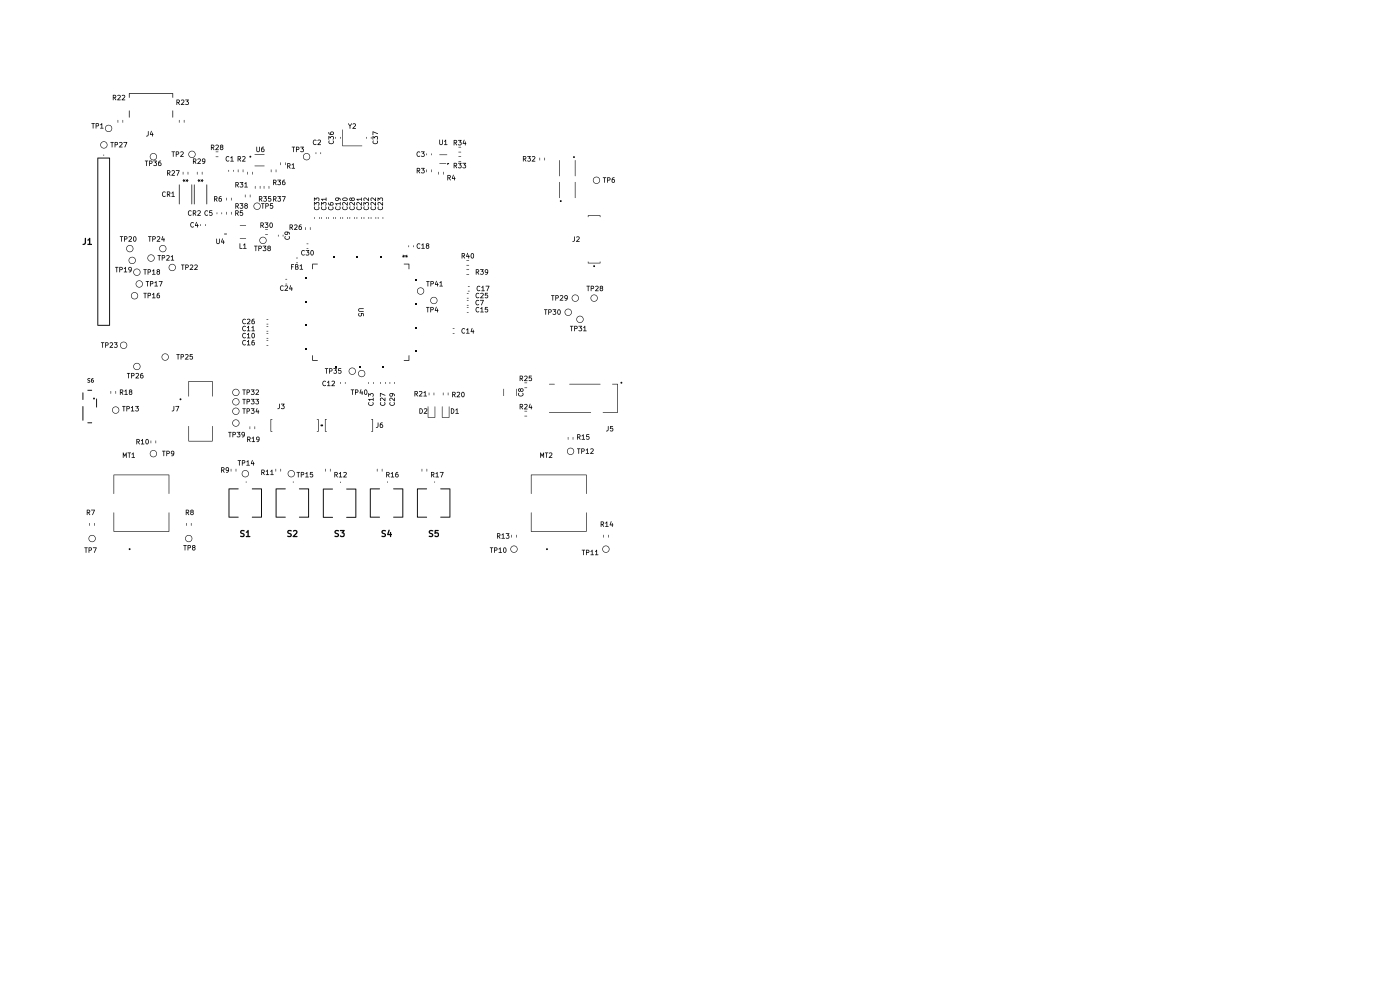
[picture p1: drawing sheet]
<svg xmlns="http://www.w3.org/2000/svg" width="297mm" height="210mm" viewBox="0 0 297 210" stroke-linecap="round" stroke-linejoin="round" font-family="sans-serif">
<g fill="#000">
<path d="M27.4 19.8h9.3v.9h-.1v-.8h-9.1l-.1 .8zM19.4 26.1l.7 .1-.3 .1v1l-.1-1h-.3zM20.3 26.1h.5l.2 .3-.1 .3-.5 .1v.5l-.1-.7h.4l.2-.2-.5-.1v.3h-.1zM21.6 26.1l.1 .1v.9h.2v.2l-.7-.1 .3-.1v-.7l-.3 .1zM21.6 30.2a.76 .76 0 0 1 1.1 .2 .76 .76 0 0 1-.5 1.1 .76 .76 0 0 1-.9-.8h.1a.64 .64 0 0 0 .9 .6 .64 .64 0 0 0 .2-1 .64 .64 0 0 0-1.1 .3l-.1 .1zM22.6 26.7a.76 .76 0 0 1 1.1 .2 .76 .76 0 0 1-.5 1.1 .76 .76 0 0 1-.9-.8h.1a.64 .64 0 0 0 .9 .6 .64 .64 0 0 0 .2-1 .64 .64 0 0 0-1.1 .3l-.1 .1zM20.7 33.5h2.6l-.1 35.6-2.6-.1 2.5-.1v-35.3h-2.3v35.3h-.2zM23.4 30.1l.7 .1-.2 .1-.1 1-.1-1h-.3zM24 20.1l.6 .2 .1 .2-.3 .3 .2 .5-.4-.5h-.1v.4h-.2v-.6l.6-.1-.1-.2h-.3v.3h-.2zM24.3 30.1h.5l.2 .3-.1 .3-.4 .1-.1 .5-.1-.7h.5l.1-.2-.4-.1v.3h-.2zM25 25.5h.1l-.1 .5zM24.9 20.2l.4-.1 .3 .1v.5l-.5 .4h.5v.2l-.7-.1 .6-.7-.2-.2-.3 .1z"/>
<path d="M25.3 30.2l.4-.1 .2 .1v.5l-.4 .4h.4l.1 .2-.8-.1 .6-.7-.1-.2-.4 .1zM26 25.5h.1v.5zM25.9 20.2l.4-.1 .2 .1v.5l-.4 .4h.4v.2l-.7-.1 .6-.7-.1-.2-.4 .1zM26.2 30.1l.8 .1-.5 1.1-.1-.1 .4-.9h-.6zM27.4 23.4l.1 .1-.1 1.4zM30.8 34.1h.7l-.3 .1-.1 1-.1-1h-.2zM31.4 27.8l.1 .1v.7l-.1 .3-.3 .1-.1-.2 .4-.2zM31.7 34.1h.4l.3 .2-.2 .4h-.4l-.1 .5-.1-.6h.5l.1-.2-.4-.2v.4h-.2zM32.1 27.8h.1l-.2 .7h.3l.1-.4 .2 .4-.2 .5-.1-.4h-.5zM32.1 32.7a.76 .76 0 0 1 1.1 .2 .76 .76 0 0 1-.5 1.1 .76 .76 0 0 1-.9-.8h.1a.64 .64 0 0 0 .9 .6 .64 .64 0 0 0 .2-1 .64 .64 0 0 0-1.1 .3l-.1 .1zM32.6 34.1h.7l-.2 .3 .2 .3-.1 .5-.7-.1 .7-.2-.1-.2-.3-.2 .3-.3h-.5zM33.7 34.1h.5l-.5 .4 .3-.1 .3 .3v.3l-.3 .2h-.3l-.2-.2v-.3h.2l.1 .4 .3-.2-.1-.3-.5 .1z"/>
<path d="M35.5 36.1l.6 .2 .1 .2-.3 .3 .2 .5-.4-.5h-.1v.4h-.2v-.6l.6-.1-.1-.2h-.3v.3h-.2zM36.6 23.4l.1 .1v1.4zM36.5 36.2l.4-.1 .2 .2v.4l-.5 .4h.5v.2l-.7-.1 .6-.7-.2-.2-.4 .1zM36.4 32.1l.7 .1-.3 .1v1l-.1-1h-.3zM37.3 32.1h.5l.2 .3-.1 .3-.5 .1v.5l-.1-.7h.4l.2-.2-.5-.1v.3h-.1zM37.4 21.1l.7 .1 .1 .3-.3 .3 .2 .5-.4-.5h-.1v.4h-.2v-.6l.6-.1-.1-.2h-.3v.3h-.2zM37.3 36.1l.8 .1-.5 1.1-.1-.1 .4-.9h-.5zM38 39.1l.1 .1-.1 4.1zM38 25.5h.1l-.1 .5zM38.3 32.2l.4-.1 .2 .2v.4l-.4 .4h.4v.2l-.7-.1 .6-.7-.1-.2-.4 .1zM38.5 21.2l.4-.1 .2 .2v.4l-.5 .4h.5v.2l-.7-.1 .6-.7-.2-.2-.4 .1zM38.8 36.5h.1v.5z"/>
<path d="M38.9 38l.2 .2 .2-.1-.1 .2 .1 .2-.2-.1-.2 .2v-.2l-.2-.1 .2-.1zM39 25.5h.1v.5zM39.4 38.1l.2 .1 .2-.2v.2l.2 .1-.2 .1v.2l-.2-.2-.2 .1 .1-.2zM39.8 36.5h.1v.5zM39.3 21.1l.8 .1-.3 .3 .3 .3-.2 .4-.4 .1-.2-.2 .6-.1v-.3l-.3-.1 .2-.3h-.4zM40.7 39.1l.1 .1-.1 4.1zM40.2 32.2a.76 .76 0 0 1 1.2 .2 .76 .76 0 0 1-.5 1.1 .76 .76 0 0 1-.9-.8h.1a.64 .64 0 0 0 .9 .6 .64 .64 0 0 0 .2-1 .64 .64 0 0 0-1.1 .3l-.1 .1zM41.2 39.1l.1 .1-.1 4.1zM41 33.6l.6 .2 .1 .2-.3 .3 .2 .5-.4-.5h-.1v.4h-.2v-.6l.6-.1-.1-.2h-.3v.3h-.2zM41.8 36.5h.1v.5zM42.1 38l.2 .2 .2-.1-.1 .2 .1 .2-.2-.1-.2 .2v-.2l-.2-.1 .2-.1zM41.9 33.7l.4-.1 .3 .1v.5l-.5 .4h.5v.2l-.7-.1 .6-.7-.2-.2-.3 .1z"/>
<path d="M42.8 36.5h.1v.5zM42.6 38.1l.2 .1 .2-.2v.2l.2 .1-.2 .1v.2l-.2-.2-.2 .1 .1-.2zM42.9 33.7l.4-.1 .3 .3-.1 .6-.3 .3-.3-.1 .5-.3-.4-.1-.2-.4h.2l.1 .3h.3v-.3l-.1-.1-.5 .1zM43.8 39.1l.1 .1v4.1zM44.8 30.7l.6 .1 .1 .3-.3 .3 .2 .4-.4-.4h-.1v.4h-.1l-.1-.6 .6-.1v-.2l-.4-.1v.4h-.2zM45.8 30.8l.4-.1 .2 .1v.4l-.5 .5h.5v.1h-.7l.6-.8-.2-.2-.4 .1zM45.7 33.2l.6 .1zM45.7 32.2h.6zM46.8 30.8l.3-.1 .3 .2-.1 .3 .1 .4-.3 .2h-.3l-.1-.2v-.2h.1l.1 .3 .3-.1-.1-.3-.4 .1 .1-.2-.1-.2 .2 .1 .3-.1-.1-.2-.4 .2zM48 33.3l.4-.2 .2 .1-.1 .2a.36 .36 0 0 0-.5 .3 .36 .36 0 0 0 .5 .3l.1 .1-.2 .2-.4-.2-.1-.5zM48.5 36.1h.1v.3zM49.2 33.1l.1 .1v.9h.3l-.1 .2-.6-.1 .2-.1v-.7l-.2 .1z"/>
<path d="M49.5 36.1h.1v.3zM50 38.6l.6 .2 .1 .2-.3 .3 .2 .5-.4-.5h-.1v.4h-.2v-.6l.6-.1-.1-.2h-.3v.3h-.2zM50.5 36h.1l-.1 .5zM50.4 33.1l.7 .2v.2l-.2 .3 .2 .5-.4-.5h-.1v.4h-.2v-.6l.6-.1-.1-.2h-.3v.3h-.2zM50.9 38.6l.7 .1-.2 .3 .2 .3-.1 .4-.6-.1 .6-.1-.1-.3-.3-.1 .3-.3h-.5zM51.5 36h.1v.5zM51.4 33.2l.4-.1 .2 .1v.5l-.4 .4h.4l.1 .2-.8-.1 .6-.7-.1-.2-.4 .1zM52.1 38.6l.2 .1v.9h.2v.2l-.7-.1 .3-.1v-.7l-.3 .1zM52.5 36.5h.1l-.1 .5zM53.5 36.5h.1v.5zM54.1 39.5h.1v.5zM54.4 31.1l.1 .1v.8l.2 .1 .3-.1v-.8h.1v.8l-.2 .3h-.3l-.2-.3z"/>
<path d="M55.1 39.5h.1v.5zM55.6 31.2h.4l-.4 .3h.3l.2 .2v.3l-.2 .3-.4-.1-.1-.2v-.2h.1l.2 .3 .3-.1-.2-.3-.4 .1zM56 39.5h.1l-.1 .5zM54 35.1l2.1 .1-2 .1zM54 32.8h2.1zM57 39.5h.1v.5zM57.5 36h.1l-.1 .5zM57.9 38.1l.7 .1 .1 .3-.3 .3 .2 .5-.4-.5h-.1v.4h-.2v-.6l.6-.1-.1-.2h-.3v.3h-.2zM58.5 36h.1v.5zM58.9 38.1l.7 .1-.2 .3 .2 .3-.1 .4-.5 .1-.1-.2 .6-.1-.1-.3-.3-.1 .3-.3h-.5zM59.5 34.4v.6zM60.1 38.2h.4l-.5 .3h.3l.3 .2v.3l-.3 .3-.3-.1-.2-.2v-.2h.2l.1 .3 .3-.1-.1-.3-.5 .1z"/>
<path d="M60.5 34.4l.1 .6zM60.9 34.6l.7 .1v.3l-.2 .3 .2 .5-.4-.5h-.1v.4h-.2v-.6l.6-.1-.1-.2h-.3v.3h-.2zM62.2 34.6l.1 .1v.9h.3l-.1 .2-.6-.1 .2-.1v-.7l-.2 .1zM61.9 31.1l.7 .1-.3 .1v1l-.1-1zM62.8 31.1h.5l.2 .3-.1 .3-.5 .1v.5l-.1-.7h.4l.2-.2-.5-.1v.3h-.1zM63.7 31.1l.8 .1-.3 .3 .3 .3-.2 .4-.4 .1-.2-.2 .6-.1v-.3l-.3-.1 .2-.3h-.4zM64.5 32.8a.76 .76 0 0 1 1.2 0 .76 .76 0 0 1-.5 1.2 .76 .76 0 0 1-.9-.8h.1a.64 .64 0 0 0 .9 .6 .64 .64 0 0 0 .2-1 .64 .64 0 0 0-1.1 .3l-.1 .1zM66.5 29.8l.4-.2 .2 .1-.1 .2a.36 .36 0 0 0-.5 .3 .36 .36 0 0 0 .5 .3l.1 .1-.2 .2-.4-.2-.1-.5zM67 32.3h.1v.4zM67.4 29.7l.4-.1 .2 .1v.5l-.4 .4h.4l.1 .2-.8-.1 .6-.7-.1-.2-.4 .1zM68 32.3h.1v.4zM69.8 29.8l.1 .1a.36 .36 0 0 0 .4 .5 .36 .36 0 0 0 .3-.5v-.1l.2 .1v.5l-.6 .2-.5-.2z"/>
<path d="M69.7 28.9l.4 .2 .2-.2h.4l.1 .2v.4l-.2 .1v-.5l-.3-.1-.2 .3-.3-.2v.5h-.1zM69.7 28l.3 .4 .1-.2h.1l.1 .2 .2 .1 .1-.4-.5 .1 .1-.2 .4-.1 .2 .1v.4l-.2 .2h-.6l-.3-.3zM71.2 29.1h.1l-.1 .3zM72.2 29.1h.1v.3zM72.6 27.5h.1v3.4l4.1 .1h-4.2zM73.9 26.2l.4 .4 .2-.4h.2l-.4 .6v.5zM74.8 26.3l.5-.1 .2 .1v.4l-.5 .5h.5v.1h-.7l.6-.8-.2-.2-.3 .1zM77.7 29.1h.1l-.1 .3zM78.7 29.1h.1v.3zM79 27.9l1.2 .5-1-.3v.5l-.1 .1zM79.2 29.8l.1 .1a.36 .36 0 0 0 .3 .5 .36 .36 0 0 0 .4-.5v-.1l.1 .1v.5l-.6 .2-.4-.2zM79.1 28.9l.3 .2 .3-.2h.4l.1 .2-.1 .4-.2 .1 .1-.5-.3-.1-.2 .3-.3-.2v.5h-.1z"/>
<path d="M88.4 35.6l.7 .1v.3l-.2 .3 .2 .5-.4-.5h-.1v.4h-.2v-.6l.6-.1-.1-.2h-.3v.3h-.2zM88.5 32.3l.4-.2 .2 .1-.1 .2a.36 .36 0 0 0-.5 .3 .36 .36 0 0 0 .5 .3l.1 .1-.2 .2-.4-.2-.1-.5zM89.3 35.6l.8 .1-.2 .3 .2 .3-.1 .4-.5 .1-.2-.2 .1-.1 .4 .1 .1-.1v-.3l-.3-.1 .2-.3h-.4zM89.3 32.1l.8 .1-.2 .3 .2 .3-.1 .4-.5 .1-.2-.2 .1-.1 .4 .1 .1-.1v-.3l-.3-.1 .2-.3h-.4zM90.5 35.9v.6zM90.5 32.6h.1v.3zM91.5 32.6h.1v.3zM91.5 35.9l.1 .6zM93 36.5h.1l-.1 .5zM93.2 29.6l.2 .1v.8l.1 .1 .3-.1v-.8h.1v.8l-.2 .3h-.3l-.2-.3zM94 36.5h.1v.5zM94.5 29.6l.1 .1v.9h.3v.2l-.7-.1 .3-.1v-.7l-.3 .1z"/>
<path d="M93.2 34.6l1.5 .1h-1.4zM93.2 32.8l1.7 .1zM94.9 34.6h.4l-.4 .4zM94.9 37.1l.7 .2v.2l-.2 .3 .2 .5-.4-.5h-.1v.4h-.2v-.6l.6-.1-.1-.2h-.3v.3h-.2zM96.1 37.1l.2 .1-.2 .6h.2l.1-.4 .2 .4-.2 .5-.1-.4h-.4zM96.3 34.6l.6 .1 .1 .3-.3 .2 .2 .5-.4-.5h-.1v.5h-.1l-.1-.6 .6-.2v-.2h-.4v.4h-.2zM96.3 29.7l.6 .1 .1 .3-.3 .3 .2 .4-.4-.4h-.1v.4h-.1l-.1-.6 .6-.1v-.2l-.4-.1v.4h-.2zM97.3 34.2l.5 .1h-.5zM97.3 33.2h.5l-.5 .1zM97.3 32.2l.5 .1h-.5zM97.2 31.2h.6zM97.2 34.6h.7l-.2 .3 .2 .3-.1 .4h-.6l.6-.2-.1-.3-.3-.1 .3-.3h-.5z"/>
<path d="M97.2 29.7h.7l-.2 .4 .2 .2-.1 .5h-.4l-.2-.1 .6-.1-.1-.3-.3-.1 .3-.4h-.5zM98.4 29.7h.1l-.2 .7h.3l.1-.4 .2 .4-.2 .4-.1-.3h-.4zM98.1 34.6h.8l-.3 .3 .3 .3-.2 .4h-.6l.6-.2v-.3l-.3-.1 .2-.3h-.4zM111 33.1l.6 .2 .1 .2-.3 .3 .2 .5-.4-.5h-.1v.4h-.2v-.6l.6-.1-.1-.2h-.3v.3h-.2zM111.9 33.1l.7 .1-.2 .3 .2 .3-.1 .4-.5 .1-.1-.2v-.1l.4 .1 .2-.1-.1-.3-.3-.1 .3-.3h-.5zM112.9 33.2l.4-.1 .2 .1v.5l-.4 .4h.4v.2l-.7-.1 .6-.7-.1-.2-.4 .1zM114.5 33.5h.1l-.1 .5zM115.5 33.5h.1v.5zM118.7 38.6v3.4zM118.7 34v3.4zM122 38.6l.1 .1-.1 3.3zM122 34h.1l-.1 3.4z"/>
<path d="M126 37.8a.76 .76 0 0 1 1.2 0 .76 .76 0 0 1-.5 1.2 .76 .76 0 0 1-.9-.8h.1a.64 .64 0 0 0 .9 .6 .64 .64 0 0 0 .2-1 .64 .64 0 0 0-1.1 .3l-.1 .1zM127.9 37.6l.7 .1-.3 .1v1l-.1-1zM128.8 37.6h.5l.2 .3-.1 .3-.5 .1v.5l-.1-.7h.4l.2-.2-.5-.1v.3h-.1zM130 37.7h.4l-.5 .3h.3l.3 .2v.3l-.3 .3-.3-.1-.2-.2v-.2h.2l.1 .3 .3-.1-.1-.3-.5 .1zM18 50.5h.2v1l-.2 .4-.4 .1-.1-.2 .5-.3zM18.9 50.5h.2l.1 1.2 .3 .1-.1 .2-.9-.1 .4-.2v-.7l-.3 .1-.1-.2zM24.4 56.6l.7 .1-.2 .1-.1 1-.1-1zM25.3 56.6h.5l.2 .3-.1 .3-.4 .1-.1 .5-.1-.7h.5l.1-.2-.4-.1v.3h-.2zM25.4 50.1l.7 .1-.2 .1-.1 1-.1-1zM26.6 56.6l.1 .1v.9h.3l-.1 .2-.6-.1 .3-.1v-.7l-.3 .1zM26.3 50.1h.5l.2 .3-.1 .3-.4 .1-.1 .5-.1-.7h.5l.1-.2-.4-.1v.3h-.2zM27.3 56.7l.4-.1 .2 .3v.6l-.3 .3-.3-.1 .5-.3-.5-.1-.1-.4h.2l.1 .3h.3v-.3l-.1-.1-.5 .1z"/>
<path d="M27.3 50.2l.4-.1 .2 .2v.4l-.4 .4h.4l.1 .2-.8-.1 .6-.7-.1-.2-.4 .1zM27.1 52.2a.76 .76 0 0 1 1.1 .2 .76 .76 0 0 1-.5 1.1 .76 .76 0 0 1-.9-.8h.1a.64 .64 0 0 0 .9 .6 .64 .64 0 0 0 .2-1 .64 .64 0 0 0-1.1 .3l-.1 .1zM27.5 54.8a.76 .76 0 0 1 1.2 0 .76 .76 0 0 1-.5 1.2 .76 .76 0 0 1-.9-.8h.1a.64 .64 0 0 0 .9 .6 .64 .64 0 0 0 .2-1 .64 .64 0 0 0-1.1 .3l-.1 .1zM28.4 50.2h.4l.1 .4v.4l-.3 .3-.3-.2-.1-.5h.2l.2 .5a.48 .48 0 0 0 0-.8l-.2 .3h-.2zM28.6 57.2a.76 .76 0 0 1 1.1 .2 .76 .76 0 0 1-.5 1.1 .76 .76 0 0 1-.9-.8h.1a.64 .64 0 0 0 .9 .6 .64 .64 0 0 0 .2-1 .64 .64 0 0 0-1.1 .3l-.1 .1zM29.1 59.7a.76 .76 0 0 1 1.1 .2 .76 .76 0 0 1-.5 1.1 .76 .76 0 0 1-.9-.8h.1a.64 .64 0 0 0 .9 .6 .64 .64 0 0 0 .2-1 .64 .64 0 0 0-1.1 .3l-.1 .1zM30.4 57.1l.7 .1-.2 .1-.1 1-.1-1zM30.9 59.6l.7 .1-.2 .1-.1 1-.1-1h-.3zM31.3 57.1h.5l.2 .3-.1 .3-.4 .1-.1 .5-.1-.7h.5l.1-.2-.4-.1v.3h-.2zM31.4 50.1l.7 .1-.2 .1-.1 1-.1-1zM31.6 54.2a.76 .76 0 0 1 1.1 .2 .76 .76 0 0 1-.5 1.1 .76 .76 0 0 1-.9-.8h.1a.64 .64 0 0 0 .9 .6 .64 .64 0 0 0 .2-1 .64 .64 0 0 0-1.1 .3l-.1 .1zM31.8 59.6h.5l.2 .3-.1 .3-.4 .1-.1 .5-.1-.7h.5l.1-.2-.4-.1v.3h-.2z"/>
<path d="M32.6 57.1l.1 .1v.9h.3l-.1 .2-.6-.1 .3-.1v-.7l-.3 .1zM32.3 50.1h.5l.2 .3-.1 .3-.4 .1-.1 .5-.1-.7h.5l.1-.2-.4-.1v.3h-.2zM33.1 59.6l.1 .1v.9h.3l-.1 .2-.6-.1 .3-.1v-.7l-.3 .1zM33.3 57.2l.4-.1 .2 .3-.1 .2 .1 .4-.2 .3-.3-.1-.2-.2v-.2h.2l.1 .3 .3-.1-.1-.3-.5 .1 .1-.2-.1-.2 .3 .1 .3-.1-.1-.1-.5 .1zM33.3 50.2l.4-.1 .2 .2v.4l-.4 .4h.4l.1 .2-.8-.1 .6-.7-.1-.2-.4 .1zM33.4 54.1l.7 .1-.2 .1-.1 1-.1-1h-.3zM33.7 59.6l.8 .1-.5 1.1-.1-.1 .4-.9h-.6zM34.5 50.1l.1 .1-.2 .6h.3l.1-.4 .2 .4-.2 .5-.1-.4h-.5zM34.1 52.2a.76 .76 0 0 1 1.1 .2 .76 .76 0 0 1-.5 1.1 .76 .76 0 0 1-.9-.8h.1a.64 .64 0 0 0 .9 .6 .64 .64 0 0 0 .2-1 .64 .64 0 0 0-1.1 .3l-.1 .1zM34.3 54.1h.5l.2 .3-.1 .3-.4 .1-.1 .5-.1-.7h.5l.1-.2-.4-.1v.3h-.2zM34.5 40.8l.4-.2 .2 .1-.1 .2a.36 .36 0 0 0-.5 .3 .36 .36 0 0 0 .5 .3l.1 .1-.2 .2-.4-.2-.1-.5zM35.3 54.2l.4-.1 .2 .1v.5l-.4 .4h.4l.1 .2-.8-.1 .6-.7-.1-.2-.4 .1z"/>
<path d="M35.4 40.6l.7 .2v.2l-.2 .3 .2 .5-.4-.5h-.1v.4h-.2v-.6l.6-.1-.1-.2h-.3v.3h-.2zM36.5 54.1l.2 .1v.9h.2v.2l-.7-.1 .3-.1v-.7l-.3 .1zM36.7 40.6l.1 .1v.9h.3l-.1 .2-.6-.1 .2-.1v-.7l-.2 .1zM36.1 56.2a.76 .76 0 0 1 1.1 .2 .76 .76 0 0 1-.5 1.1 .76 .76 0 0 1-.9-.8h.1a.64 .64 0 0 0 .9 .6 .64 .64 0 0 0 .2-1 .64 .64 0 0 0-1.1 .3l-.1 .1zM38.4 56.1l.7 .1-.2 .1-.1 1-.1-1h-.3zM39.3 56.1h.5l.2 .3-.1 .3-.4 .1-.1 .5-.1-.7h.5l.1-.2-.4-.1v.3h-.2zM40 44.8l.4-.2 .2 .1-.1 .2a.36 .36 0 0 0-.5 .3 .36 .36 0 0 0 .5 .3l.1 .1-.2 .2-.4-.2-.1-.5zM40.3 56.2l.4-.1 .2 .1v.5l-.4 .4h.4l.1 .2-.8-.1 .6-.7-.1-.2-.4 .1zM40.5 47.3l.4-.2 .2 .1-.1 .2a.36 .36 0 0 0-.5 .3 .36 .36 0 0 0 .5 .3l.1 .1-.2 .2-.4-.2-.1-.5zM40.9 44.6l.7 .2v.2l-.2 .3 .2 .5-.4-.5h-.1v.4h-.2v-.6l.6-.1-.1-.2h-.3v.3h-.2zM41.2 56.2l.5-.1 .2 .1v.5l-.5 .4h.5v.2l-.7-.1 .6-.7-.1-.2-.4 .1zM41.6 47.1l.2 .1-.2 .6h.2l.1-.4 .2 .4-.2 .5-.1-.4h-.4z"/>
<path d="M41.9 44.7l.4-.1 .2 .1v.5l-.4 .4h.4l.1 .2-.8-.1 .6-.7-.1-.2-.4 .1zM42.5 47.6h.1v.3zM43.5 47.5l.1 .4zM43.5 44.8l.4-.2 .2 .1-.1 .2a.36 .36 0 0 0-.5 .3 .36 .36 0 0 0 .5 .3l.1 .1-.2 .2-.4-.2-.1-.5zM44.4 44.6l.6 .1-.4 .1-.1 .2h.4l.2 .2v.3l-.3 .3-.4-.2 .5-.1-.1-.3h-.4zM45.4 41.6l.7 .2v.2l-.2 .3 .2 .5-.4-.5h-.1v.4h-.2v-.6l.6-.1-.1-.2h-.3v.3h-.2zM45.9 50.6l.1 .1v.8l.2 .1 .3-.1v-.8h.1v.8l-.2 .3h-.3l-.2-.3zM46 45.1h.1v.3zM46.6 41.7h.4l-.5 .3h.3l.3 .2v.3l-.3 .3-.3-.1-.1-.2v-.2h.1l.2 .3 .2-.1-.1-.3-.4 .1zM47 45l.1 .4zM47.2 50.6l.1 .1-.2 .6h.3l.1-.4 .2 .4-.2 .5-.1-.4h-.5zM48 44.9v.6z"/>
<path d="M48 41.9v.6zM47.6 49.6l.5 .1h-.5zM49 44.9l.1 .6zM49 41.9l.1 .6zM49.9 44.6l.7 .2v.2l-.2 .3 .2 .5-.4-.5h-.1v.4h-.2v-.6l.6-.1-.1-.2h-.3v.3h-.2zM50 43.1l.6 .2 .1 .2-.3 .3 .2 .5-.4-.5h-.1v.4h-.2v-.6l.6-.1-.1-.2h-.3v.3h-.2zM50.8 51.6l.2 .1v.9h.4v.2l-.6-.1zM50.9 44.6l.6 .1-.4 .1-.1 .2h.4l.2 .2v.3l-.3 .3-.4-.2 .5-.1-.1-.3h-.4zM50.9 43.1l.7 .1-.2 .3 .2 .3-.1 .4-.6-.1 .6-.1-.1-.3-.3-.1 .3-.3h-.5zM51.9 51.6l.1 .1v.9h.3l-.1 .2-.6-.1 .3-.1v-.7l-.3 .1zM52 41.3v.6zM50.9 50.6h1.3z"/>
<path d="M50.9 47.8l1.3 .1h-1.3zM51.9 43.2l.4-.1 .3 .2v.7l-.3 .3-.4-.2-.1-.3h.2l.1 .3h.3v-.3l-.1-.1-.5 .1 .1-.2-.1-.2 .3 .1 .3-.1-.1-.1-.5 .1zM53 41.3l.1 .6zM53.9 52.1l.7 .1-.2 .1-.1 1-.1-1zM54 43.3a.76 .76 0 0 1 1.2 0 .76 .76 0 0 1-.5 1.2 .76 .76 0 0 1-.9-.8h.1a.64 .64 0 0 0 .9 .6 .64 .64 0 0 0 .2-1 .64 .64 0 0 0-1.1 .3l-.1 .1zM54.8 52.1h.5l.2 .3-.1 .3-.4 .1-.1 .5-.1-.7h.5l.1-.2-.4-.1v.3h-.2zM55 41.6l.6 .2 .1 .2-.3 .3 .2 .5-.4-.5h-.1v.4h-.2v-.6l.6-.1-.1-.2h-.3v.3h-.2zM55.3 47.2l.6 .1 .1 .3-.3 .3 .2 .4-.4-.4h-.1v.4h-.1l-.1-.6 .6-.1v-.2l-.4-.1v.4h-.2zM55.3 50.4a.76 .76 0 0 1 1.2 .3 .76 .76 0 0 1-.6 1 .76 .76 0 0 1-.9-.8h.2a.64 .64 0 0 0 .8 .7 .64 .64 0 0 0 .2-1.1 .64 .64 0 0 0-1 .3l-.2 .1zM55.4 43.1l.7 .1-.3 .1v1l-.1-1h-.3zM55.7 52.1l.8 .1-.2 .3 .2 .3-.1 .4-.5 .1-.2-.2 .6-.1v-.3l-.3-.1 .2-.3h-.4zM55.9 41.6l.7 .1-.2 .3 .2 .3-.1 .4-.6-.1 .6-.1-.1-.3-.3-.1 .3-.3h-.5z"/>
<path d="M56.3 43.1h.5l.2 .3-.1 .3-.5 .1v.5l-.1-.7h.4l.2-.2-.5-.1v.3h-.1zM56.2 49.7l.6 .1zM56.2 48.7h.6zM56.2 47.2h.7l-.2 .4 .2 .2-.1 .5h-.4l-.2-.1 .6-.1-.1-.3-.3-.1 .3-.4h-.5zM56.8 52.2l.4-.1 .2 .3-.1 .2 .1 .4-.2 .3-.3-.1-.2-.2v-.2h.2l.1 .3 .3-.1-.1-.3-.5 .1 .1-.2-.1-.2 .3 .1 .3-.1-.1-.1-.5 .1zM56.9 41.6l.6 .1-.5 .1v.2h.3l.3 .2v.3l-.3 .3-.5-.2 .6-.1-.1-.3h-.4zM57.3 47.3l.4-.1 .2 .4-.1 .5-.2 .2-.3-.1-.1-.5h.1l.2 .5a.48 .48 0 0 0 0-.9l-.2 .4h-.1zM57.3 43.1l.6 .1-.5 .1v.2h.3l.3 .2v.3l-.3 .3-.5-.2 .6-.1-.1-.3h-.4zM58 41.6l.6 .2 .1 .2-.3 .3 .2 .5-.4-.5h-.1v.4h-.2v-.6l.6-.1-.1-.2h-.3v.3h-.2zM59 49.8h.1v.4zM58.9 41.6l.7 .1-.2 .3 .2 .3-.1 .4-.6-.1 .6-.1-.1-.3-.3-.1 .3-.3h-.5zM60 49.8h.1v.4z"/>
<path d="M60.4 50.1l.2 .1a.36 .36 0 0 0 .3 .5 .36 .36 0 0 0 .4-.5v-.1l.2 .1-.1 .4-.6 .3-.4-.3zM59.8 41.6l.8 .1-.5 1.1-.1-.1 .4-.9h-.5zM60.5 59.2l.4 .1zM60.4 49.2h.8l.3 .3v.2l-.4-.4v.4l-.5 .1-.3-.4h.2l.1 .3h.3l.1-.3-.2-.1-.5 .1zM61.5 47.6l.6 .2 .1 .2-.3 .3 .2 .5-.4-.5h-.1v.4h-.2v-.6l.6-.1-.1-.2h-.3v.3h-.2zM61.8 56.1h.6l-.5 .1v.3l.3 .1-.3 .1v.5zM62.4 47.7l.4-.1 .3 .1v.5l-.5 .4h.5v.2l-.7-.1 .6-.7-.2-.2-.3 .1zM62.6 56.1l.4-.1 .3 .3v.6l-.2 .3-.5-.1 .6-.2-.1-.2h-.3v.3h-.2v-.5l.5-.1v-.2h-.3v.3h-.2zM62.8 55.7l.4 .1zM62.8 54.7l.4 .1zM63.5 47.7h.5l-.5 .3h.3l.3 .2v.3l-.3 .3-.3-.1-.2-.2v-.2h.2l.1 .3 .3-.1-.1-.3-.5 .1zM63.9 56.1h.1v.9l.3 .1-.1 .1-.6-.1 .3-.1v-.6h-.3z"/>
<path d="M64.1 53.1h.5l.1 .1-.2 .1a.36 .36 0 0 0-.5 .3 .36 .36 0 0 0 .5 .4l.2 .1-.3 .1-.4-.2-.1-.5zM64.7 48.2l.1 .1v.5zM64.8 58.8h.2v.4h-.2zM65.1 52.7l.3 .1h-.3zM65.1 51.7l.3 .1h-.3zM64.9 53.1h.7l-.2 .3 .2 .3-.1 .4-.5 .1-.1-.1 .6-.2-.1-.3-.3-.1 .3-.3h-.5zM65.8 48.2l.1 .1-.1 .5zM66 53.1h.4l.2 .4-.1 .5-.2 .2-.4-.1-.1-.6h.2l.2 .5a.48 .48 0 0 0 0-.8l-.2 .3h-.2zM66.7 46.1h.1l-.1 .3zM66.7 43.9h.1a.36 .36 0 0 0 .4 .5 .36 .36 0 0 0 .3-.5l.1-.1 .1 .1v.5l-.6 .2-.4-.2zM66.3 56h1.1l-1 .1-.1 1zM66.6 42.9l.4 .2 .2-.2h.4l.2 .2-.1 .4-.2 .1 .1-.5-.3-.1-.2 .3-.3-.2v.5h-.2z"/>
<path d="M66.6 41.9l.4 .2 .2-.2 .4 .1 .2 .2-.1 .4h-.2l.1-.5h-.3l-.2 .3-.3-.2v.4l-.2 .1zM67.7 46l.1 .4zM68.2 46v.4zM68.2 43.9h.1a.36 .36 0 0 0 .4 .5 .36 .36 0 0 0 .3-.5l.1-.1 .1 .1v.5l-.6 .2-.4-.2zM68.1 42.9l.4 .2 .2-.2h.4l.2 .2-.1 .4-.2 .1 .1-.5-.3-.1-.2 .3-.3-.2v.5h-.2zM68.1 42.2h1l.1-.3 .1 .7h-.2v-.3h-.7l.1 .3zM69.2 46.1h.1v.3zM69.7 46v.4zM69.7 43.9l.1 .1a.36 .36 0 0 0 .4 .5 .36 .36 0 0 0 .3-.5l.1-.2 .1 .1v.5l-.6 .2-.4-.2zM69.6 43l.4 .4v-.2h.1l.1 .2h.3v-.3h-.5l.1-.2h.4l.2 .1 .1 .4-.3 .2h-.6l-.3-.3zM70.7 46.1h.1v.3zM70.6 54.5h.4v.2h-.4z"/>
<path d="M71.2 46.1h.1l-.1 .3zM71.2 43.9h.1a.36 .36 0 0 0 .4 .5 .36 .36 0 0 0 .3-.5l.1-.1 .1 .1v.5l-.6 .2-.4-.2zM71.2 42h.8l.3 .2-.1 .3-.4-.4v.4l-.5 .1-.2-.4h.2l.1 .3 .3-.1v-.2l-.1-.1-.5 .1zM71.1 43.2l1-.1 .1-.2 .1 .6h-.2v-.2h-.7l.1 .3zM72.2 46l.1 .4zM72.7 46.1h.1l-.1 .3zM72.7 43.9h.1a.36 .36 0 0 0 .4 .5 .36 .36 0 0 0 .3-.5l.1-.1 .1 .1v.5l-.6 .2-.4-.2zM72.7 43l.4-.1 .5 .5 .1-.5v.7l-.7-.6-.2 .1 .1 .4-.2 .1-.1-.2zM72.7 42l.8-.1 .3 .4-.3 .3h-.4l-.4-.1-.1-.3h.2a.48 .48 0 0 0 .8 0l-.3-.1-.7 .1zM73.7 46l.1 .4zM74.2 46.1h.1l-.1 .3zM74.2 43.9h.1a.36 .36 0 0 0 .4 .5 .36 .36 0 0 0 .3-.5l.1-.1 .1 .1v.5l-.6 .2-.4-.2z"/>
<path d="M74.2 42l.8-.1 .2 .1 .1 .4-.3 .2-.4-.1-.2 .1-.3-.4h.2l.1 .3 .1-.3 .5 .3 .1-.3-.1-.1-.9 .1zM74.2 43l.4-.1 .5 .5 .1-.5v.7l-.7-.6-.2 .1 .1 .4-.2 .1-.1-.2zM75.2 46l.1 .4zM75.7 46v.4zM75.7 43.9h.1a.36 .36 0 0 0 .4 .5 .36 .36 0 0 0 .3-.5l.1-.1 .1 .1v.5l-.6 .2-.4-.2zM75.7 43l.4-.1 .5 .5 .1-.5v.7l-.7-.6-.2 .1 .1 .4-.2 .1-.1-.2zM75.6 54.5h.4v.2h-.4zM75.6 42.2h1l.1-.3 .1 .7h-.2v-.3h-.7l.1 .3zM76.7 46.1h.1v.3zM77.2 46v.4zM77.2 43.9h.1a.36 .36 0 0 0 .4 .5 .36 .36 0 0 0 .3-.5l.1-.1 .1 .1v.5l-.6 .2-.4-.2zM77.2 42h.4l.5 .4 .1-.5v.7l-.7-.5-.2 .1 .1 .4h-.2l-.1-.2z"/>
<path d="M77.1 42.9l.4 .2 .2-.2h.4l.2 .2-.1 .4-.2 .1 .1-.5-.3-.1-.2 .3-.3-.2v.5h-.2zM78.2 46.1h.1v.3zM78.7 46.1h.1l-.1 .3zM78.7 43.9h.1a.36 .36 0 0 0 .4 .5 .36 .36 0 0 0 .3-.5l.1-.1 .1 .1v.5l-.6 .2-.4-.2zM78.7 43l.4-.1 .5 .5 .1-.5v.7l-.7-.6-.2 .1 .1 .4-.2 .1-.1-.2zM78.7 42h.4l.5 .4 .1-.5v.7l-.7-.5-.2 .1 .1 .4h-.2l-.1-.2zM79.7 46.1h.1v.3zM80.2 46.1h.1l-.1 .3zM80.2 43.9h.1a.36 .36 0 0 0 .4 .5 .36 .36 0 0 0 .3-.5l.1-.1 .1 .1v.5l-.6 .2-.4-.2zM80.2 43l.4-.1 .5 .5 .1-.5v.7l-.7-.6-.2 .1 .1 .4-.2 .1-.1-.2zM80.6 54.5h.4v.2h-.4zM80.1 41.9l.4 .2 .2-.2 .4 .1 .2 .2-.1 .4h-.2l.1-.5h-.3l-.2 .3-.3-.2v.4l-.2 .1z"/>
<path d="M81.2 46l.1 .4zM85.5 54.1l.1 .1h.3l-.2 .2 .2 .2-.3-.1-.1 .1v-.2h-.2l.2-.1zM86 54.2h.2l.2-.1-.1 .2 .2 .1h-.2l.1 .3-.2-.2-.2 .1 .1-.2zM86.7 52.1h.1l-.1 .3zM85.7 56h1.1v1.1h-.1v-1h-1zM87.7 52.1h.1v.3zM88 59.3h.3v.4h-.3zM88.6 51.7h.5l.1 .1-.2 .1a.36 .36 0 0 0-.5 .3 .36 .36 0 0 0 .5 .3l.2 .1-.3 .2-.4-.2-.1-.5zM89.7 51.6l.1 .1v.9h.3v.2l-.7-.1 .3-.1v-.7l-.3 .1zM90.5 51.7l.3-.1 .3 .3-.1 .2 .1 .4-.3 .3-.3-.1-.2-.2v-.2h.2l.1 .3 .3-.1-.1-.3-.5 .1 .1-.2-.1-.2 .3 .1 .3-.1-.1-.1-.5 .1zM90.4 59.6l.7 .1-.2 .1-.1 1-.1-1zM91.3 59.6h.5l.2 .3-.1 .3-.4 .1-.1 .5-.1-.7h.5l.1-.2-.4-.1v.3h-.2z"/>
<path d="M92.5 59.6l.2 .1-.2 .6h.2l.1-.4 .2 .4-.2 .5-.1-.4h-.4zM93.5 59.6l.2 .1v.9h.2v.2l-.7-.1 .3-.1v-.7l-.3 .1zM97.9 53.7l.7 .1 .1 .3-.3 .3 .2 .4-.4-.4h-.1v.4h-.2v-.6l.6-.1-.1-.2-.3-.1v.4h-.2zM99.2 53.7h.1l-.2 .7h.3l.1-.4 .2 .4-.2 .4-.1-.3h-.5zM98.9 58.2l.6 .1zM98.9 57.2h.6zM98.9 56.2l.6 .1zM98.9 55.2h.6zM100 53.8l.4-.1 .2 .4-.1 .5-.2 .2-.4-.1-.1-.5h.2l.2 .5a.48 .48 0 0 0 0-.9l-.2 .4h-.2zM100.9 57.1l.7 .1 .1 .3-.3 .3 .2 .5-.4-.5h-.1v.4h-.2v-.6l.6-.1-.1-.2h-.3v.3h-.2zM101.9 57.1l.7 .1-.2 .3 .2 .3-.1 .4-.5 .1-.1-.2 .6-.1-.1-.3-.3-.1 .3-.3h-.5zM103 57.2l.3-.1 .3 .3-.1 .6-.3 .3-.3-.1 .5-.3-.4-.1-.2-.4h.2l.1 .3h.3v-.3l-.1-.1-.5 .1z"/>
<path d="M121.8 50.2h.2v.8l-.2 .2-.3 .1-.1-.1 .4-.3zM122.3 50.3l.4-.2 .2 .2v.4l-.4 .4h.4v.2h-.7l.6-.8-.1-.2-.4 .1zM124.7 55.5l.1 .2h2.4l.1-.2 .1 .3-2.6 .1zM124.7 45.7h2.6l.1 .3h-.1l-.1-.2h-2.4l-.1 .3zM21.4 72.6l.7 .1-.2 .1-.1 1-.1-1h-.3zM22.3 72.6h.5l.2 .3-.1 .3-.4 .1-.1 .5-.1-.7h.5l.1-.2-.4-.1v.3h-.2zM23.3 72.7l.4-.1 .2 .1v.5l-.4 .4h.4l.1 .2-.8-.1 .6-.7-.1-.2-.4 .1zM24.2 72.6l.7 .1-.2 .3 .2 .3-.1 .4-.6-.1 .6-.1v-.3l-.3-.1 .2-.3h-.5zM25.7 72.7a.76 .76 0 0 1 1.2 .2 .76 .76 0 0 1-.5 1.1 .76 .76 0 0 1-.9-.8h.1a.64 .64 0 0 0 .9 .6 .64 .64 0 0 0 .2-1 .64 .64 0 0 0-1.1 .3l-.1 .1zM26.9 79.1l.7 .1-.2 .1-.1 1-.1-1zM27.8 79.1h.5l.2 .3-.1 .3-.4 .1-.1 .5-.1-.7h.5l.1-.2-.4-.1v.3h-.2zM28 62.3a.76 .76 0 0 1 1.2 0 .76 .76 0 0 1-.5 1.2 .76 .76 0 0 1-.9-.8h.1a.64 .64 0 0 0 .9 .6 .64 .64 0 0 0 .2-1 .64 .64 0 0 0-1.1 .3l-.1 .1z"/>
<path d="M28.8 79.2l.4-.1 .2 .1v.5l-.4 .4h.4l.1 .2-.8-.1 .6-.7-.1-.2-.4 .1zM28.6 77.2a.76 .76 0 0 1 1.1 .2 .76 .76 0 0 1-.5 1.1 .76 .76 0 0 1-.9-.8h.1a.64 .64 0 0 0 .9 .6 .64 .64 0 0 0 .2-1 .64 .64 0 0 0-1.1 .3l-.1 .1zM29.9 79.2h.5l-.5 .3h.3l.2 .2v.3l-.2 .3-.3-.1-.2-.2v-.2h.2l.1 .3 .3-.1-.1-.3-.5 .1zM30.4 62.1l.7 .1-.2 .1-.1 1-.1-1zM31.3 62.1h.5l.2 .3-.1 .3-.4 .1-.1 .5-.1-.7h.5l.1-.2-.4-.1v.3h-.2zM32.6 62.1l.1 .1v.9h.3l-.1 .2-.6-.1 .3-.1v-.7l-.3 .1zM33.4 62.2h.5l-.5 .3h.3l.2 .2v.3l-.2 .3-.3-.1-.2-.2v-.2h.2l.1 .3 .3-.1-.1-.3-.5 .1zM34.6 75.2a.76 .76 0 0 1 1.1 .2 .76 .76 0 0 1-.5 1.1 .76 .76 0 0 1-.9-.8h.1a.64 .64 0 0 0 .9 .6 .64 .64 0 0 0 .2-1 .64 .64 0 0 0-1.1 .3l-.1 .1zM37.4 75.1l.7 .1-.2 .1-.1 1-.1-1zM38.3 75.1h.5l.2 .3-.1 .3-.4 .1-.1 .5-.1-.7h.5l.1-.2-.4-.1v.3h-.2zM39.3 75.2l.4-.1 .2 .2v.4l-.4 .4h.4l.1 .2-.8-.1 .6-.7-.1-.2-.4 .1zM40.3 75.1l.6 .1-.5 .1v.2h.3l.2 .2v.3l-.2 .3-.5-.2 .6-.1-.1-.3h-.5z"/>
<path d="M51.5 72.3l.4-.2 .3 .1-.2 .2a.36 .36 0 0 0-.5 .3 .36 .36 0 0 0 .5 .3l.2 .1-.3 .2-.4-.2-.1-.5zM51.5 70.8l.4-.2 .3 .1-.2 .2a.36 .36 0 0 0-.5 .3 .36 .36 0 0 0 .5 .3l.2 .1-.3 .2-.4-.2-.1-.5zM51.5 69.3l.4-.2 .3 .1-.2 .2a.36 .36 0 0 0-.5 .3 .36 .36 0 0 0 .5 .3l.2 .1-.3 .2-.4-.2-.1-.5zM51.5 67.8l.4-.2 .3 .1-.2 .2a.36 .36 0 0 0-.5 .3 .36 .36 0 0 0 .5 .3l.2 .1-.3 .2-.4-.2-.1-.5zM52.7 72.1l.1 .1v.9h.3v.2l-.7-.1 .3-.1v-.7l-.3 .1zM52.7 70.6l.1 .1v.9h.3v.2l-.7-.1 .3-.1v-.7l-.3 .1zM52.7 69.1l.1 .1v.9h.3v.2l-.7-.1 .3-.1v-.7l-.3 .1zM52.4 67.7l.4-.1 .3 .1v.5l-.5 .4h.5v.2l-.7-.1 .6-.7-.2-.2-.3 .1zM53.6 69.1l.2 .1v.9h.2v.2l-.7-.1 .3-.1v-.7l-.3 .1zM53.5 70.7h.4l.2 .4-.1 .4-.2 .3-.4-.2-.1-.5h.2l.2 .5a.48 .48 0 0 0 0-.8l-.2 .3h-.2zM53.6 72.2h.4l-.5 .3h.3l.3 .2v.3l-.3 .3-.3-.1-.2-.2v-.2h.2l.1 .3 .3-.1-.1-.3-.5 .1zM53.5 67.7h.5l-.5 .3h.3l.3 .2v.3l-.3 .3-.3-.1-.2-.2v-.2h.2l.1 .3 .3-.1-.1-.3-.5 .1z"/>
<path d="M56.6 73.2l.3 .1h-.3zM56.6 72.2l.3 .1h-.3zM56.6 71.7l.3 .1h-.3zM56.6 70.7l.3 .1h-.3zM56.6 70.2l.3 .1h-.3zM56.6 69.2l.3 .1h-.3zM56.6 68.7l.3 .1h-.3zM56.6 67.7l.3 .1h-.3zM59.6 60.6h.5l.1 .1-.2 .1a.36 .36 0 0 0-.5 .3 .36 .36 0 0 0 .5 .4l.2 .1-.3 .1-.4-.2-.1-.5zM60.4 60.7l.4-.2 .3 .2v.4l-.5 .4h.5v.2h-.7l.6-.8-.2-.2-.3 .1zM60.5 60.2l.4 .1zM61.6 60.5l.1 .1-.2 .6h.3l.1-.3 .2 .4-.2 .4-.1-.3-.5-.1z"/>
<path d="M64.8 73.8h.2v.4h-.2zM64.8 68.8h.2v.4h-.2zM64.8 63.8h.2v.4h-.2zM66.3 75.4h.1v1h1v.1h-1.1zM68.9 78.1l.7 .1-.2 .1-.1 1-.1-1h-.3zM69.8 78.1h.5l.2 .3-.1 .3-.4 .1-.1 .5-.1-.7h.5l.1-.2-.4-.1v.3h-.2zM70.8 78.1l.7 .1-.2 .3 .2 .3-.1 .4-.7-.1 .6-.1v-.3l-.3-.1 .2-.3h-.4zM71.1 77.7h.4v.3h-.4zM71.8 78.1l.6 .1-.5 .1v.2h.3l.2 .2v.3l-.2 .3-.5-.2 .6-.1-.1-.3h-.5zM74.1 78.3a.76 .76 0 0 1 1.3 0 .76 .76 0 0 1-.5 1.2 .76 .76 0 0 1-.9-.8h.1a.64 .64 0 0 0 .9 .6 .64 .64 0 0 0 .2-1 .64 .64 0 0 0-1.1 .3l-.1 .1zM76.1 77.7h.4v.3h-.4zM76.1 66.5h.2l-.1 .4 .3 .1 .1-.2v-.4l.5 .1 .1 .5h-.2v-.4h-.2l-.1 .5h-.6l-.1-.2z"/>
<path d="M76.1 78.8a.76 .76 0 0 1 1.3 0 .76 .76 0 0 1-.5 1.2 .76 .76 0 0 1-.9-.8h.1a.64 .64 0 0 0 .9 .6 .64 .64 0 0 0 .2-1 .64 .64 0 0 0-1.1 .3l-.1 .1zM76.1 65.5l1-.1v.2h-.8l-.1 .2 1 .3h-1.1l-.1-.2zM81.1 77.7h.4v.3h-.4zM85.7 76.4h1v-1h.1v1.1h-1.1zM88 74.3h.3v.4h-.3zM88 69.3h.3v.4h-.3zM88 64.3h.3v.4h-.3zM88.7 61.2a.76 .76 0 0 1 1.2 .2 .76 .76 0 0 1-.5 1.1 .76 .76 0 0 1-.9-.8h.1a.64 .64 0 0 0 .9 .6 .64 .64 0 0 0 .2-1 .64 .64 0 0 0-1.1 .3l-.1 .1zM90.4 65.1l.7 .1-.3 .1v1l-.1-1zM91.3 65.1h.5l.2 .3-.1 .3-.5 .1v.5l-.1-.7h.4l.2-.2-.5-.1v.3h-.1zM91.5 63.3a.76 .76 0 0 1 1.2 0 .76 .76 0 0 1-.5 1.2 .76 .76 0 0 1-.9-.8h.1a.64 .64 0 0 0 .9 .6 .64 .64 0 0 0 .2-1 .64 .64 0 0 0-1.1 .3l-.1 .1zM92.5 65.1l.1 .1-.2 .6h.3l.1-.4 .2 .4-.2 .5-.1-.4h-.5z"/>
<path d="M96 70.7l.4 .1zM96 69.7l.4 .1zM98 69.8l.4-.2 .3 .1-.2 .2a.36 .36 0 0 0-.5 .3 .36 .36 0 0 0 .5 .3l.2 .1-.3 .2-.4-.2-.1-.5zM99.2 69.6l.1 .1v.9h.3v.2l-.7-.1 .3-.1v-.7l-.3 .1zM99 66.2l.4 .1zM99 65.2l.4 .1zM99 64.7l.4 .1zM99 63.7l.4 .1zM99 63.2l.4 .1zM99 62.2l.4 .1zM99.3 61.7l.3 .1zM99.3 60.7l.3 .1z"/>
<path d="M100.1 69.6l.1 .1-.2 .6h.3l.1-.4 .2 .4-.2 .5-.1-.4h-.5zM101.1 63.7h.4l.1 .1-.1 .1a.36 .36 0 0 0-.5 .3 .36 .36 0 0 0 .5 .3l.1 .1-.2 .2-.4-.2-.1-.5zM101 65.3l.4-.2 .3 .1-.2 .2a.36 .36 0 0 0-.5 .3 .36 .36 0 0 0 .5 .3l.2 .1-.3 .2-.4-.2-.1-.5zM101 62.3l.4-.2 .3 .1-.2 .2a.36 .36 0 0 0-.5 .3 .36 .36 0 0 0 .5 .3l.2 .1-.3 .2-.4-.2-.1-.5zM101.2 60.8l.4-.2 .3 .1-.1 .2a.36 .36 0 0 0-.5 .3 .36 .36 0 0 0 .5 .3l.1 .1-.3 .2-.4-.2-.1-.5zM102.2 65.1l.1 .1v.9h.3v.2l-.7-.1 .3-.1v-.7l-.3 .1zM102 62.2l.4-.1 .2 .2v.4l-.5 .4h.5v.2l-.7-.1 .6-.7-.2-.2-.4 .1zM102.4 60.6l.2 .1v.9h.2v.2l-.7-.1 .3-.1v-.7l-.3 .1zM101.8 63.6l.8 .1-.5 1.1v-.1l.3-.9h-.5zM102.9 65.1l.6 .1-.5 .1v.2h.3l.3 .2v.3l-.3 .3-.5-.2 .6-.1-.1-.3h-.4zM102.9 62.1l.6 .1-.5 .1v.2h.3l.3 .2v.3l-.3 .3-.5-.2 .6-.1-.1-.3h-.4zM103 60.6l.8 .1-.5 1.1v-.1l.3-.9h-.5z"/>
<path d="M110.3 79.7l.6 .1 .1 .3-.3 .3 .2 .4-.4-.4h-.1v.4h-.1l-.1-.6 .6-.1v-.2l-.4-.1v.4h-.2zM111.2 79.8l.5-.1 .2 .1v.4l-.5 .5h.5v.1h-.7l.6-.8-.2-.2-.3 .1zM112.2 79.7h.6l-.4 .1-.1 .3h.3l.3 .2v.3l-.3 .2-.4-.1 .5-.1-.1-.4-.4 .1zM115.4 65.6l.7 .1-.2 .1-.1 1-.1-1zM116.3 65.6h.5l.2 .3-.1 .3-.4 .1-.1 .5-.1-.7h.5l.1-.2-.4-.1v.3h-.2zM116.9 62.6l.7 .1-.2 .1-.1 1-.1-1h-.3zM117.2 65.6l.8 .1-.2 .3 .2 .3-.1 .4-.5 .1-.2-.2 .6-.1v-.3l-.3-.1 .2-.3h-.4zM117.8 62.6h.5l.2 .3-.1 .3-.4 .1-.1 .5-.1-.7h.5l.1-.2-.4-.1v.3h-.2zM118.3 65.7h.5l.1 .4v.4l-.3 .3-.3-.2-.1-.5h.2l.2 .5a.48 .48 0 0 0 0-.8l-.2 .3h-.2zM118.8 62.7l.4-.1 .2 .1v.5l-.4 .4h.4l.1 .2-.8-.1 .6-.7-.1-.2-.4 .1zM119.8 62.7l.4-.1 .2 .3v.6l-.3 .3-.3-.1 .5-.3-.5-.1-.1-.4h.2l.1 .3h.3v-.3l-.1-.1-.5 .1zM120.1 65.7a.76 .76 0 0 1 1.1 .2 .76 .76 0 0 1-.5 1.1 .76 .76 0 0 1-.9-.8h.1a.64 .64 0 0 0 .9 .6 .64 .64 0 0 0 .2-1 .64 .64 0 0 0-1.1 .3l-.1 .1z"/>
<path d="M120.9 69.1l.7 .1-.2 .1-.1 1-.1-1zM121.5 62.8a.76 .76 0 0 1 1.2 0 .76 .76 0 0 1-.5 1.2 .76 .76 0 0 1-.9-.8h.1a.64 .64 0 0 0 .9 .6 .64 .64 0 0 0 .2-1 .64 .64 0 0 0-1.1 .3l-.1 .1zM121.8 69.1h.5l.2 .3-.1 .3-.4 .1-.1 .5-.1-.7h.5l.1-.2-.4-.1v.3h-.2zM122.6 67.2a.76 .76 0 0 1 1.1 .2 .76 .76 0 0 1-.5 1.1 .76 .76 0 0 1-.9-.8h.1a.64 .64 0 0 0 .9 .6 .64 .64 0 0 0 .2-1 .64 .64 0 0 0-1.1 .3l-.1 .1zM122.7 69.1l.8 .1-.2 .3 .2 .3-.1 .4-.5 .1-.2-.2 .6-.1v-.3l-.3-.1 .2-.3h-.4zM124 69.1l.2 .1v.9h.2v.2l-.7-.1 .3-.1v-.7l-.3 .1zM124.4 60.6l.7 .1-.2 .1-.1 1-.1-1zM125.3 60.6h.5l.2 .3-.1 .3-.4 .1-.1 .5-.1-.7h.5l.1-.2-.4-.1v.3h-.2zM125.5 62.8a.76 .76 0 0 1 1.2 0 .76 .76 0 0 1-.5 1.2 .76 .76 0 0 1-.9-.8h.1a.64 .64 0 0 0 .9 .6 .64 .64 0 0 0 .2-1 .64 .64 0 0 0-1.1 .3l-.1 .1zM126.3 60.7l.4-.1 .2 .1v.5l-.4 .4h.4l.1 .2-.8-.1 .6-.7-.1-.2-.4 .1zM127.3 60.7l.4-.1 .2 .2v.7l-.2 .3-.4-.2-.1-.3h.2l.1 .3h.2l.1-.3-.1-.1-.5 .1 .1-.2-.1-.2 .3 .1 .3-.1-.1-.1-.5 .1zM17.5 86.2l.2 .1-.1 2.9-.1-.1z"/>
<path d="M17.5 83.3h.2l-.1 1.5h-.1zM18.6 80.3h.6l-.5 .2 .5 .4-.2 .3-.5-.1 .5-.2-.4-.2zM18.6 89.6h.9v.1l-.9 .1zM18.6 82.7h.9v.1l-.9 .1zM19.4 80.3h.4l-.3 .2 .4 .2-.2 .5-.4-.2v-.2h.2l.1 .2 .2-.1-.1-.2-.4 .1zM20.4 84.6h.2l-.1 1.8-.1-.1zM23.5 82.9v.6zM24.5 82.9l.1 .6zM24.1 86.4a.76 .76 0 0 1 1.1 .3 .76 .76 0 0 1-.5 1 .76 .76 0 0 1-.9-.8h.1a.64 .64 0 0 0 .9 .7 .64 .64 0 0 0 .2-1.1 .64 .64 0 0 0-1.1 .3l-.1 .1zM25.5 82.6l.6 .2 .1 .2-.3 .3 .2 .5-.4-.5h-.1v.4h-.2v-.6l.6-.1-.1-.2h-.3v.3h-.2zM25.9 86.1l.7 .1-.2 .1-.1 1-.1-1h-.3zM26.7 82.6l.1 .1v.9h.3v.2l-.7-.1 .3-.1v-.7l-.3 .1z"/>
<path d="M26.1 96l.4 .6 .2-.6h.2l-.1 1.1h-.1v-.7l-.2 .5-.3-.5v.7h-.1zM26.8 86.1h.5l.2 .3-.1 .3-.4 .1-.1 .5-.1-.7h.5l.1-.2-.4-.1v.3h-.2zM27.1 96h.7l-.3 .1-.1 1-.1-1h-.2zM27.4 82.7l.4-.1 .3 .2v.7l-.3 .3-.4-.2-.1-.3h.2l.1 .3h.3v-.3l-.1-.1-.5 .1 .1-.2-.1-.2 .3 .1 .3-.1-.1-.1-.5 .1zM28.1 86.1l.1 .1v.9h.3l-.1 .2-.6-.1 .3-.1v-.7l-.3 .1zM28.2 96h.2v1h.2v.1h-.7l.3-.1v-.7h-.3zM28.7 86.1l.7 .1-.2 .3 .2 .3-.1 .4-.6-.1 .6-.1v-.3l-.3-.1 .2-.3h-.5zM29 93.1l.6 .2 .1 .2-.3 .3 .2 .5-.4-.5h-.1v.4h-.2v-.6l.6-.1-.1-.2h-.3v.3h-.2zM30.2 93.1l.1 .1v.9h.3v.2l-.7-.1 .3-.1v-.7l-.3 .1zM31 93.2h.4l.2 .4-.1 .4-.2 .3-.4-.2-.1-.5h.2l.2 .5a.48 .48 0 0 0 0-.8l-.2 .3h-.2zM32 93.4v.6zM32.1 95.7a.76 .76 0 0 1 1.1 .2 .76 .76 0 0 1-.5 1.1 .76 .76 0 0 1-.9-.8h.1a.64 .64 0 0 0 .9 .6 .64 .64 0 0 0 .2-1 .64 .64 0 0 0-1.1 .3l-.1 .1z"/>
<path d="M33 93.4l.1 .6zM34.4 95.6l.7 .1-.3 .1v1l-.1-1zM35.3 95.6h.5l.2 .3-.1 .3-.5 .1v.5l-.1-.7h.4l.2-.2-.5-.1v.3h-.1zM36.3 95.7l.4-.1 .3 .3-.1 .6-.3 .3-.3-.1 .5-.3-.4-.1-.2-.4h.2l.1 .3h.3v-.3l-.1-.1-.5 .1zM36.8 86.1l.2 .1v.7l-.2 .3-.3 .1-.1-.2 .4-.2zM37.2 86.1l.8 .1-.5 1.1-.1-.1 .4-.9h-.5zM40 90.4l.1 3.1h4.9l.1-3.1v3.2h-5.1zM40 80.8h5.1v3.3h-.1v-3.1h-4.9l-.1 3.1zM46.9 99.1l.7 .1v.3l-.2 .3 .2 .5-.4-.5h-.1v.4h-.2v-.6l.6-.1-.1-.2h-.3v.3h-.2zM47.9 99.2l.4-.1 .3 .3-.1 .6-.3 .3-.2-.1 .4-.3-.4-.1-.1-.4h.1l.2 .3h.2v-.3l-.1-.1-.4 .1zM48.4 91.6l.7 .1-.2 .1-.1 1-.1-1h-.3zM49 99.4v.6z"/>
<path d="M49.3 91.6h.5l.2 .3-.1 .3-.4 .1-.1 .5-.1-.7h.5l.1-.2-.4-.1v.3h-.2zM50 99.4l.1 .6zM49.5 89.3a.76 .76 0 0 1 1.2 0 .76 .76 0 0 1-.5 1.2 .76 .76 0 0 1-.9-.8h.1a.64 .64 0 0 0 .9 .6 .64 .64 0 0 0 .2-1 .64 .64 0 0 0-1.1 .3l-.1 .1zM49.5 86.8a.76 .76 0 0 1 1.2 0 .76 .76 0 0 1-.5 1.2 .76 .76 0 0 1-.9-.8h.1a.64 .64 0 0 0 .9 .6 .64 .64 0 0 0 .2-1 .64 .64 0 0 0-1.1 .3l-.1 .1zM49.5 84.8a.76 .76 0 0 1 1.2 0 .76 .76 0 0 1-.5 1.2 .76 .76 0 0 1-.9-.8h.1a.64 .64 0 0 0 .9 .6 .64 .64 0 0 0 .2-1 .64 .64 0 0 0-1.1 .3l-.1 .1zM49.5 82.8a.76 .76 0 0 1 1.2 0 .76 .76 0 0 1-.5 1.2 .76 .76 0 0 1-.9-.8h.1a.64 .64 0 0 0 .9 .6 .64 .64 0 0 0 .2-1 .64 .64 0 0 0-1.1 .3l-.1 .1zM50.3 91.6l.7 .1-.2 .3 .2 .3-.1 .4-.7-.1 .6-.1v-.3l-.3-.1 .2-.3h-.4zM50.4 97.6l.7 .1-.2 .1-.1 1-.1-1h-.3zM51.3 91.7l.4-.1 .2 .3v.6l-.3 .3-.3-.1 .5-.3-.5-.1-.1-.4h.2l.1 .3h.3v-.3l-.1-.1-.5 .1zM51.3 97.6h.5l.2 .3-.1 .3-.4 .1-.1 .5-.1-.7h.5l.1-.2-.4-.1v.3h-.2zM51.4 86.6l.7 .1-.2 .1-.1 1-.1-1h-.3zM51.4 84.6l.7 .1-.2 .1-.1 1-.1-1h-.3z"/>
<path d="M51.4 82.6l.7 .1-.2 .1-.1 1-.1-1h-.3zM51.5 100a.76 .76 0 0 1 1.2 .1 .76 .76 0 0 1-.5 1.1 .76 .76 0 0 1-.9-.8h.1a.64 .64 0 0 0 .9 .7 .64 .64 0 0 0 .2-1.1 .64 .64 0 0 0-1.1 .3l-.1 .1zM52.6 97.6l.1 .1v.9h.3l-.1 .2-.6-.1 .3-.1v-.7l-.3 .1zM52.3 86.6h.5l.2 .3-.1 .3-.4 .1-.1 .5-.1-.7h.5l.1-.2-.4-.1v.3h-.2zM52.3 84.6h.5l.2 .3-.1 .3-.4 .1-.1 .5-.1-.7h.5l.1-.2-.4-.1v.3h-.2zM52.3 82.6h.5l.2 .3-.1 .3-.4 .1-.1 .5-.1-.7h.5l.1-.2-.4-.1v.3h-.2zM52.5 92.6l.6 .2 .1 .2-.3 .3 .2 .5-.4-.5h-.1v.4h-.2v-.6l.6-.1-.1-.2h-.3v.3h-.2zM53 90.5h.1l-.1 .5zM53.5 97.6l.1 .1-.2 .6h.3l.1-.4 .2 .4-.2 .5-.1-.4h-.5zM53.7 92.6l.1 .1v.9h.3v.2l-.7-.1 .3-.1v-.7l-.3 .1zM53.3 86.6l.7 .1-.2 .3 .2 .3-.1 .4-.7-.1 .6-.1v-.3l-.3-.1 .2-.3h-.4zM53.3 84.6l.7 .1-.2 .3 .2 .3-.1 .4-.7-.1 .6-.1v-.3l-.3-.1 .2-.3h-.4z"/>
<path d="M53.3 82.6l.7 .1-.2 .3 .2 .3-.1 .4-.7-.1 .6-.1v-.3l-.3-.1 .2-.3h-.4zM54 90.4l.1 .6zM54.5 86.6l.1 .1-.2 .6h.3l.1-.4 .2 .4-.2 .5-.1-.4h-.5zM54.2 82.7l.5-.1 .2 .1v.5l-.5 .4h.5v.2l-.7-.1 .6-.7-.1-.2-.4 .1zM54.4 92.7l.4-.1 .3 .3-.1 .6-.3 .3-.3-.1 .5-.3-.4-.1-.2-.4h.2l.1 .3h.3v-.3l-.1-.1-.5 .1zM54.2 84.6l.7 .1-.2 .3 .2 .3-.1 .4-.6-.1 .6-.1v-.3l-.3-.1 .2-.3h-.5zM55.5 99.6l.6 .2 .1 .2-.3 .3 .2 .5-.4-.5h-.1v.4h-.2v-.6l.6-.1-.1-.2h-.3v.3h-.2zM56.7 99.6l.1 .1v.9h.3v.2l-.7-.1 .3-.1v-.7l-.3 .1zM57.6 99.6l.2 .1v.9h.2v.2l-.7-.1 .3-.1v-.7l-.3 .1zM57.4 88.9h.4l-.3 .1v2.4l.3 .1-.1 .1-.3-.1zM58.5 99.4v.6zM59.3 85.6l.1 .1v.7l-.2 .3-.3 .1v-.1l.3-.3z"/>
<path d="M59.5 99.4l.1 .6zM59.6 85.6l.8 .1-.3 .3 .3 .3-.2 .4h-.6l.6-.2v-.3l-.3-.1 .2-.3h-.4zM61.2 100a.76 .76 0 0 1 1.2 .1 .76 .76 0 0 1-.4 1.1 .76 .76 0 0 1-1-.8h.2a.64 .64 0 0 0 .8 .7 .64 .64 0 0 0 .2-1.1 .64 .64 0 0 0-1 .3l-.2 .1zM67.2 88.9l.4 .1-.1 2.6-.3-.1 .3-.1v-2.4zM68 90.1h.1a.26 .26 0 0 1 .4-.1 .26 .26 0 0 1 0 .4 .26 .26 0 0 1-.4 0zM68.6 80.8h.5l.1 .1-.2 .1a.36 .36 0 0 0-.5 .3 .36 .36 0 0 0 .5 .4l.2 .1-.3 .1-.4-.2-.1-.4zM69 99.5h.1l-.1 .5zM68.9 88.9h.4l-.2 .1v2.4l.2 .1v.1l-.4-.1zM69.7 80.8h.1v1h.3v.1h-.7l.3-.1v-.7h-.3zM70 99.4l.1 .6zM70.4 80.9l.4-.1 .2 .1v.4l-.4 .5h.4v.1h-.7l.6-.8-.1-.2-.4 .1zM72.2 81v.4z"/>
<path d="M73.2 81.1h.1v.3zM74.4 82.6l.7 .1-.2 .1-.1 1-.1-1h-.3zM75.3 82.6h.5l.2 .3-.1 .3-.4 .1-.1 .5-.1-.7h.5l.1-.2-.4-.1v.3h-.2zM76.5 82.6l.2 .1-.2 .6h.2l.1-.4 .2 .4-.2 .5-.1-.4h-.4zM77.3 82.7h.5l.1 .4v.4l-.3 .3-.3-.2-.1-.5h.2l.2 .5a.48 .48 0 0 0 0-.8l-.2 .3h-.2zM78.2 81v.4zM78.2 85.4h.1a.36 .36 0 0 0 .4 .5 .36 .36 0 0 0 .3-.5l.1-.1 .1 .1v.5l-.6 .2-.4-.2zM78.1 83.4l.4 .2 .2-.2 .4 .1 .2 .2-.1 .4h-.2l.1-.5h-.3l-.2 .3-.3-.2v.4l-.2 .1zM78.7 88.9l.4 .1v2.6l-.4-.1 .3-.1v-2.4zM78.1 84.7l1-.1 .1-.2 .1 .6h-.2v-.2h-.7l.1 .3zM79.2 81.1h.1v.3zM80 99.4v.6z"/>
<path d="M80.2 89.6l.1 .1v.7l-.2 .3-.3 .1v-.2l.3-.2zM80.6 83.4l1.1 .5-.9-.3v.5l-.2 .1zM80.7 81v.4zM80.7 85.4h.1a.36 .36 0 0 0 .4 .5 .36 .36 0 0 0 .3-.5l.1-.1 .1 .1v.5l-.6 .2-.4-.2zM80.7 84.4h.4l.5 .5 .1-.5v.7l-.7-.6-.2 .1 .1 .4-.2 .1-.1-.2zM80.7 89.7h.5l-.5 .3h.3l.3 .2v.3l-.3 .3-.3-.1-.1-.2v-.2h.1l.1 .3 .3-.1-.1-.3-.4 .1zM81 99.4l.1 .6zM81.7 81.1h.1v.3zM82.7 81.1h.1l-.1 .3zM82.7 85.4h.1a.36 .36 0 0 0 .4 .5 .36 .36 0 0 0 .3-.5l.1-.1 .1 .1v.5l-.6 .2-.4-.2zM82.7 84.4h.4l.5 .5 .1-.5v.7l-.7-.6-.2 .1 .1 .4-.2 .1-.1-.2zM82.7 83.5h.8l.3 .2-.1 .3-.4-.4v.5h-.6l-.1-.4h.2l.1 .3 .3-.1v-.2l-.1-.1-.5 .1z"/>
<path d="M83.7 81.1h.1v.3zM87.9 83l.7 .1 .1 .3-.3 .2 .2 .5-.4-.5h-.1v.5h-.2v-.6l.6-.2-.1-.2h-.3v.4h-.2zM89 86.6l.5 .1 .2 .6-.2 .4-.5 .1v-.2a.43 .43 0 0 0 .5-.3 .43 .43 0 0 0-.4-.5v.8h-.1zM88.9 83.1l.4-.2 .3 .2v.4l-.5 .4h.5v.2h-.7l.6-.8-.2-.2-.3 .1zM89.5 99.5h.1l-.1 .5zM90.1 83h.2v.9l.2 .1v.1l-.7-.1 .3-.1v-.6h-.3zM90 86.7l.4-.1 .2 .2v.4l-.5 .4h.5v.2l-.7-.1 .6-.7-.1-.2-.4 .1zM90.5 99.5h.1v.5zM90.7 86.2l.2 .1v2.2h1.3v-2.2l.1-.1v2.4h-1.6zM91 83.3h.1l-.1 .6zM92 83.3h.1v.6zM93.7 86.2l.2 .1v2.2h1.3v-2.2l.1-.1v2.4h-1.6z"/>
<path d="M94 83.3h.1l-.1 .6zM95 83.3h.1v.6zM95.7 86.6l.5 .1 .2 .6-.2 .4-.5 .1v-.2a.43 .43 0 0 0 .5-.3 .43 .43 0 0 0-.4-.5v.8h-.1zM96 83.1l.6 .2 .1 .2-.3 .3 .2 .5-.4-.5h-.1v.4h-.2v-.6l.6-.1-.1-.2h-.3v.3h-.2zM96.9 86.6l.2 .1v.9h.2v.2l-.7-.1 .3-.1v-.7l-.3 .1zM96.9 83.2l.4-.1 .3 .1v.5l-.5 .4h.5v.2l-.7-.1 .6-.7-.2-.2-.3 .1zM98 83.2h.4l.2 .4-.1 .4-.2 .3-.4-.2-.1-.5h.2l.2 .5a.48 .48 0 0 0 0-.8l-.2 .3h-.2zM106.8 82.5l.1 1.5zM109.6 82.5v1.5zM110 83.4l.1 .1a.36 .36 0 0 0 .4 .5 .36 .36 0 0 0 .3-.5l.1-.2 .1 .1v.5l-.6 .2-.4-.2zM110 82.5l.8-.1 .2 .1 .1 .4-.3 .2-.4-.1-.2 .1-.3-.4h.2l.1 .2 .1-.2 .5 .2 .1-.2-.1-.2-.9 .2zM110.3 85.7l.6 .1 .1 .3-.3 .3 .2 .4-.4-.4h-.1v.4h-.1l-.1-.6 .6-.1v-.2l-.4-.1v.4h-.2z"/>
<path d="M111.3 85.8l.4-.1 .2 .1v.4l-.5 .5h.5v.1h-.7l.6-.8-.2-.2-.4 .1zM111.3 88.2l.5 .1h-.5zM111.2 87.2h.6zM111.2 82.2l.6 .1zM111.2 81.2h.6zM112.4 85.7h.1l-.2 .7h.3l.1-.4 .2 .4-.2 .4-.1-.3h-.4zM114.6 96l.4 .6 .3-.6h.1v1.1h-.1v-.7l-.3 .5-.2-.5v.7h-.2zM115.6 96h.7l-.3 .1v1l-.1-1zM116.5 96.1l.4-.1 .2 .1v.4l-.4 .5h.4v.1h-.7l.6-.8-.1-.2-.4 .1zM116.5 81.5h1.2zM120.5 92.7v.6zM120.5 95.3a.76 .76 0 0 1 1.2 0 .76 .76 0 0 1-.5 1.2 .76 .76 0 0 1-.9-.8h.1a.64 .64 0 0 0 .9 .6 .64 .64 0 0 0 .2-1 .64 .64 0 0 0-1.1 .3l-.1 .1z"/>
<path d="M121.5 92.7l.1 .6zM122.4 92.1l.7 .1 .1 .3-.3 .3 .2 .5-.4-.5h-.1v.4h-.2v-.6l.6-.1-.1-.2h-.3v.3h-.2zM122.4 95.1l.7 .1-.2 .1-.1 1-.1-1zM123.7 92.1l.1 .1v.9h.3v.2l-.7-.1 .3-.1v-.7l-.3 .1zM123.3 95.1h.5l.2 .3-.1 .3-.4 .1-.1 .5-.1-.7h.5l.1-.2-.4-.1v.3h-.2zM124.6 95.1l.1 .1v.9h.3l-.1 .2-.6-.1 .3-.1v-.7l-.3 .1zM124.4 92.1l.6 .1-.5 .1v.2h.3l.3 .2v.3l-.3 .3-.5-.2 .6-.1-.1-.3h-.5zM116.5 87.5h8.9zM125.3 95.2l.4-.1 .2 .2v.4l-.5 .4h.5v.2l-.7-.1 .6-.7-.1-.2-.4 .1zM120.8 81.5h6.6zM129 90.4h.1v.8l-.2 .3h-.3v-.1l.4-.3zM129.4 90.4h.7l-.5 .1v.3h.3l.2 .2v.3l-.2 .2-.5-.1 .6-.2-.2-.3-.4 .1z"/>
<path d="M129.9 81.5h1.2v6h-3.2v-.1h3.1v-5.8zM17.9 116.1l.7 .1-.3 .1v1l-.1-1h-.3zM18.4 108.1l.7 .2v.2l-.2 .3 .2 .5-.4-.5h-.1v.4h-.2v-.6l.6-.1-.1-.2h-.3v.3h-.2zM19 110.9v.6zM18.8 116.1h.5l.2 .3-.1 .3-.5 .1v.5l-.1-.7h.4l.2-.2-.5-.1v.3h-.1zM19.1 113.7a.76 .76 0 0 1 1.1 .2 .76 .76 0 0 1-.5 1.1 .76 .76 0 0 1-.9-.8h.1a.64 .64 0 0 0 .9 .6 .64 .64 0 0 0 .2-1 .64 .64 0 0 0-1.1 .3l-.1 .1zM19.3 108.1l.8 .1-.5 1.1v-.1l.3-.9h-.5zM20 110.9l.1 .6zM19.7 116.1l.8 .1-.5 1.1-.1-.1 .4-.9h-.5zM24.1 108.7l.1 4h11.6l.1-4v4.1h-11.8zM24.1 100.7h11.8v4h-.1v-3.9h-11.6l-.1 4zM38.9 115.6l.7 .1-.3 .1v1l-.1-1z"/>
<path d="M39.5 110.9v.6zM39.4 108.1l.7 .2v.2l-.2 .3 .2 .5-.4-.5h-.1v.4h-.2v-.6l.6-.1-.1-.2h-.3v.3h-.2zM39.8 115.6h.5l.2 .3-.1 .3-.5 .1v.5l-.1-.7h.4l.2-.2-.5-.1v.3h-.1zM39.6 113.7a.76 .76 0 0 1 1.1 .2 .76 .76 0 0 1-.5 1.1 .76 .76 0 0 1-.9-.8h.1a.64 .64 0 0 0 .9 .6 .64 .64 0 0 0 .2-1 .64 .64 0 0 0-1.1 .3l-.1 .1zM40.5 110.9l.1 .6zM40.4 108.2l.4-.1 .3 .2v.7l-.2 .3-.5-.2v-.3h.1l.2 .3h.2v-.3l-.1-.1-.4 .1 .1-.2-.1-.2 .3 .1 .2-.1-.1-.1-.4 .1zM40.9 115.7l.3-.1 .3 .3-.1 .2 .1 .4-.3 .3-.3-.1-.2-.2v-.2h.2l.1 .3 .3-.1-.1-.3-.5 .1 .2-.2-.2-.2 .3 .1 .3-.1-.1-.1-.5 .1zM48.5 103.6l2.1 .1-.1 .1h-1.8v5.8h1.8v.2l-2-.1zM51 112.6l.3-.2 .6 .2-.1 .1h-.5l-.1 .1 .7 .6-.1 .4-.2 .1-.7-.1 .1-.2 .5 .1 .2-.2-.7-.4zM52.5 112.5h.3v1.2h.3l-.1 .2-.9-.1 .4-.1v-.8l-.2 .1-.2-.1zM53.5 103.6l2.1 .1-.1 6.1-2.1-.1 .1-.1h1.9v-5.8h-1.9zM58.5 103.6l2.1 .1-.1 .1h-1.8v5.8h1.8v.2l-2-.1z"/>
<path d="M61 112.6l.3-.2 .6 .2-.1 .1h-.5l-.1 .1 .7 .6-.1 .4-.2 .1-.7-.1 .1-.2 .5 .1 .1-.2-.6-.4zM62.2 112.6l.5-.2 .3 .2v.6l-.5 .5h.6v.2h-1l.8-1-.2-.2-.5 .1zM62.9 100.1l.7 .1-.2 .1-.1 1-.1-1zM63.8 100.1h.5l.2 .3-.1 .3-.4 .1-.1 .5-.1-.7h.5l.1-.2-.4-.1v.3h-.2zM65.1 100.1l.1 .1v.9h.3l-.1 .2-.6-.1 .3-.1v-.7l-.3 .1zM63.4 103.7h2.2l-.1 6.1-2.1-.1 .1-.1h1.9v-5.8h-1.9zM65.8 100.1l.6 .1-.5 .1v.2h.3l.2 .2v.3l-.2 .3-.5-.2 .6-.1-.1-.3h-.5zM68.5 103.7h2.1l-.1 .1h-1.8v5.8h1.9v.2h-2.1zM70.9 100.1l.7 .1 .1 .3-.3 .3 .2 .5-.4-.5h-.1v.4h-.2v-.6l.6-.1-.1-.2h-.3v.3h-.2zM71 112.6l.3-.2 .6 .2-.1 .1h-.5l-.1 .1 .7 .6-.1 .4-.2 .1-.7-.1 .1-.2 .5 .1 .2-.2-.7-.4zM72.2 100.1l.1 .1v.9h.3v.2l-.7-.1 .3-.1v-.7l-.3 .1zM72.1 112.4l1 .1-.2 .4 .2 .3-.2 .7h-.5l-.3-.1 .1-.2 .5 .1 .2-.2-.1-.3-.3-.1 .2-.4h-.6z"/>
<path d="M72.9 100.2l.4-.1 .2 .2v.4l-.4 .4h.4v.2l-.7-.1 .6-.7-.1-.2-.4 .1zM73.5 103.7h2.1l-.1 6.1h-2.1l.1-.2h1.9v-5.8h-1.9zM78.5 103.6l2.1 .1-.1 .1h-1.8v5.8h1.8v.2l-2-.1zM81 112.6l.3-.2 .6 .2-.1 .1h-.5l-.1 .1 .7 .6-.1 .4-.2 .1-.7-.1 .1-.2 .5 .1 .1-.2-.6-.4zM81.9 100.1l.7 .1 .1 .3-.3 .3 .2 .5-.4-.5h-.1v.4h-.2v-.6l.6-.1-.1-.2h-.3v.3h-.2zM82.5 112.4l.2 .1-.3 .8h.3v-.4l.2-.1 .1 .5 .2 .1-.3 .5-.2-.1v-.3l-.6-.1zM83.2 100.1l.1 .1v.9h.3v.2l-.7-.1 .3-.1v-.7l-.3 .1zM84 100.2h.5l-.5 .3h.3l.3 .2v.3l-.3 .3-.3-.1-.2-.2v-.2h.2l.1 .3 .3-.1-.1-.3-.5 .1zM83.4 103.7h2.2l-.1 6.1-2.1-.1 .1-.1h1.9v-5.8h-1.9zM88.5 103.7h2.1l-.1 .1h-1.9v5.8h1.9v.2l-2-.1zM91 112.6l.3-.2 .6 .2-.1 .1h-.5l-.1 .1 .7 .6-.1 .4-.2 .1-.7-.1 .1-.2 .5 .1 .2-.2-.7-.4zM91.4 100.1l.7 .1 .1 .3-.3 .3 .2 .5-.4-.5h-.1v.4h-.2v-.6l.6-.1-.1-.2h-.3v.3h-.2z"/>
<path d="M92.7 100.1l.1 .1v.9h.3v.2l-.7-.1 .3-.1v-.7l-.3 .1zM92.2 112.5h.9l-.1 .2h-.5l-.1 .2h.4l.3 .3v.4l-.3 .3h-.4l-.2-.2 .1-.1 .4 .1 .2-.2-.2-.3h-.5zM93.3 100.1l.8 .1-.5 1.1-.1-.1 .4-.9h-.5zM93.4 103.6l2.1 .1v6.1l-2.1-.1 .1-.1h1.8v-5.8h-1.8zM103.9 116.1l.7 .1-.2 .1-.1 1-.1-1zM104.8 116.1h.5l.2 .3-.1 .3-.4 .1-.1 .5-.1-.7h.5l.1-.2-.4-.1v.3h-.2zM105.5 113.1l.6 .2 .1 .2-.3 .3 .2 .5-.4-.5h-.1v.4h-.2v-.6l.6-.1-.1-.2h-.3v.3h-.2zM106.1 116.1l.1 .1v.9h.3l-.1 .2-.6-.1 .3-.1v-.7l-.3 .1zM106.7 113.1l.1 .1v.9h.3v.2l-.7-.1 .3-.1v-.7l-.3 .1zM106.9 116.2h.4l.1 .4v.4l-.3 .3-.3-.2-.1-.5h.2l.2 .5a.48 .48 0 0 0 0-.8l-.2 .3h-.2zM107.3 113.1l.8 .1-.3 .3 .3 .3-.2 .4-.6-.1 .6-.1v-.3l-.3-.1 .2-.3h-.4zM108.5 113.5h.1l-.1 .5z"/>
<path d="M108.6 115.9a.76 .76 0 0 1 1.1 .3 .76 .76 0 0 1-.5 1 .76 .76 0 0 1-.9-.8h.1a.64 .64 0 0 0 .9 .7 .64 .64 0 0 0 .2-1.1 .64 .64 0 0 0-1.1 .3l-.1 .1zM109.5 113.5h.1v.5zM112.7 108.7l.1 4h11.5l.1-4v4.1h-11.7zM123.4 116.6l.7 .1-.2 .1-.1 1-.1-1zM112.6 100.7h11.8v4h-.1v-3.9h-11.5l-.1 4zM124.3 116.6h.5l.2 .3-.1 .3-.4 .1-.1 .5-.1-.7h.5l.1-.2-.4-.1v.3h-.2zM125.6 116.6l.1 .1v.9h.3l-.1 .2-.6-.1 .3-.1v-.7l-.3 .1zM126.5 116.6l.2 .1v.9h.2v.2l-.7-.1 .3-.1v-.7l-.3 .1zM127.5 110.6l.6 .2 .1 .2-.3 .3 .2 .5-.4-.5h-.1v.4h-.2v-.6l.6-.1-.1-.2h-.3v.3h-.2zM128 113.5h.1l-.1 .5zM128.7 110.6l.1 .1v.9h.3v.2l-.7-.1 .3-.1v-.7l-.3 .1zM128.1 115.9a.76 .76 0 0 1 1.1 .3 .76 .76 0 0 1-.5 1 .76 .76 0 0 1-.9-.8h.1a.64 .64 0 0 0 .9 .7 .64 .64 0 0 0 .2-1.1 .64 .64 0 0 0-1.1 .3l-.1 .1z"/>
<path d="M129 113.5h.1v.5zM129.6 110.6l.1 .1-.2 .6h.3l.1-.4 .2 .4-.2 .5-.1-.4h-.5z"/>
<circle cx="22" cy="32.9" r=".1"/>
<circle cx="53.1" cy="33.2" r=".2"/>
<circle cx="121.8" cy="33.3" r=".2"/>
<circle cx="119" cy="42.7" r=".2"/>
<circle cx="126" cy="56.5" r=".2"/>
<circle cx="19.9" cy="84.5" r=".2"/>
<circle cx="38.3" cy="84.7" r=".2"/>
<circle cx="131.8" cy="81.2" r=".2"/>
<circle cx="27.5" cy="116.5" r=".2"/>
<circle cx="52.2" cy="102.3" r=".1"/>
<circle cx="62.2" cy="102.3" r=".1"/>
<circle cx="72.2" cy="102.3" r=".1"/>
<circle cx="82.2" cy="102.3" r=".1"/>
<circle cx="92.2" cy="102.3" r=".1"/>
<circle cx="116" cy="116.5" r=".2"/>
</g>
</svg>
